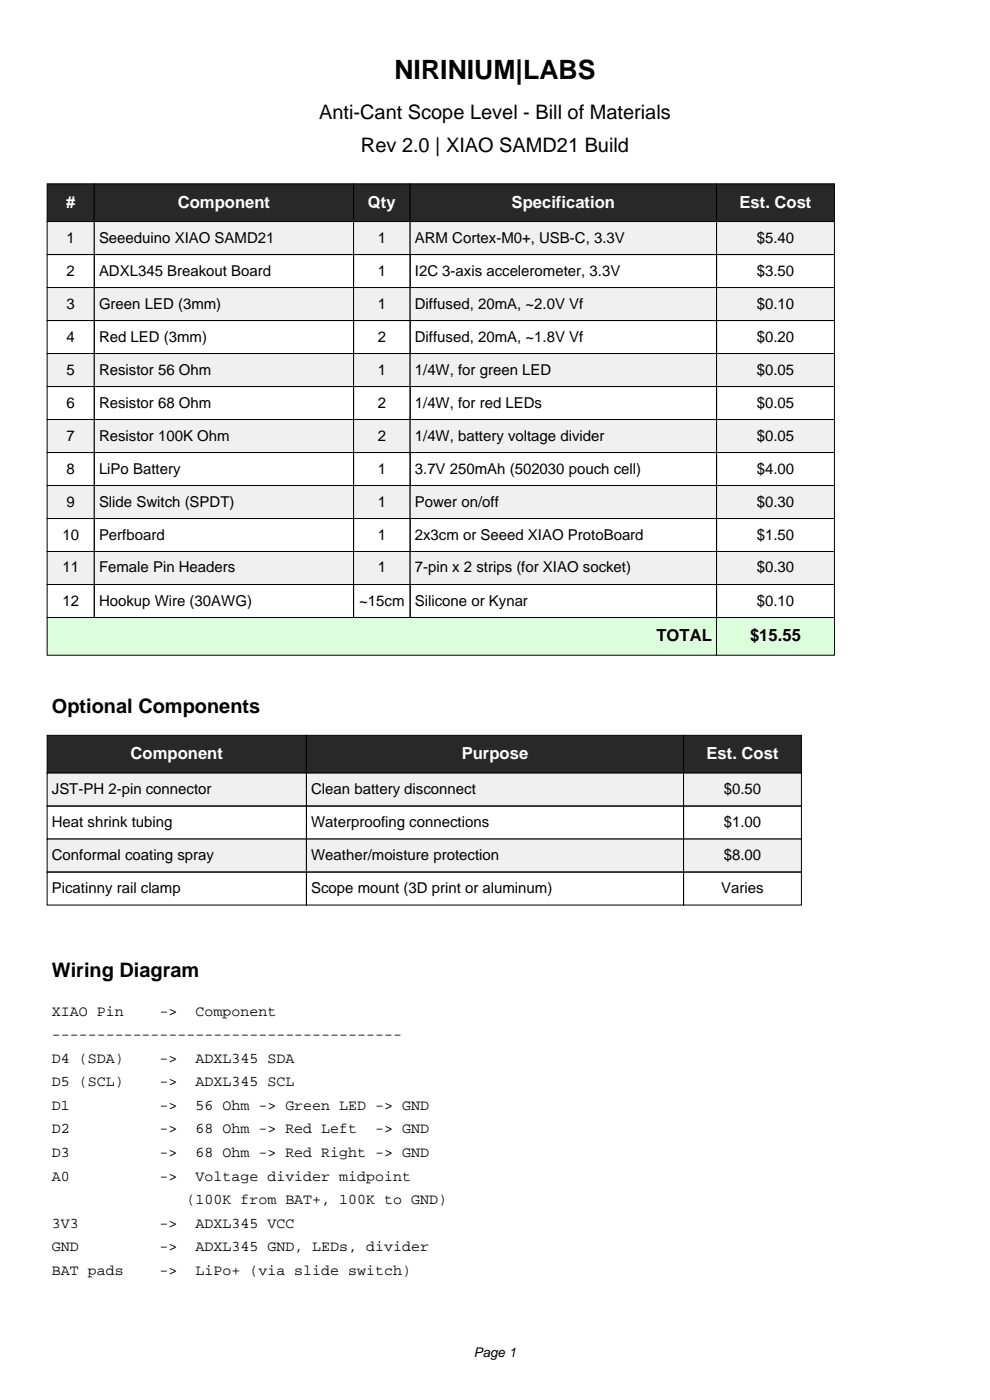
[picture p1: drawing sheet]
<svg xmlns="http://www.w3.org/2000/svg" width="210mm" height="297mm" viewBox="0 0 210 297" stroke-linecap="round" stroke-linejoin="round" font-family="sans-serif">
<defs><g id="words">
<text font-size="5.6" x="83.7" y="16.7">NIRINIUM|LABS</text>
<g font-size="4.2">
<text x="67.7" y="25.3">Anti-Cant Scope Level - Bill of Materials</text>
<text x="76.6" y="32.3">Rev 2.0 | XIAO SAMD21 Build</text>
<text x="11" y="151.3">Optional Components</text>
<text x="11" y="207.3">Wiring Diagram</text>
</g>
<g font-size="3.5" fill="#fff">
<text x="14" y="44.1">#</text>
<text x="37.7" y="44.1">Component</text>
<text x="78.1" y="44.1">Qty</text>
<text x="108.5" y="44.1">Specification</text>
<text x="156.9" y="44.1">Est. Cost</text>
<text x="27.7" y="161.1">Component</text>
<text x="97.9" y="161.1">Purpose</text>
<text x="149.9" y="161.1">Est. Cost</text>
</g>
<g font-size="3.5">
<text x="139.2" y="136.1">TOTAL</text>
<text x="159.1" y="136.1">$15.55</text>
</g>
<g font-size="3.2">
<text x="14.1" y="51.5">1</text>
<text x="21" y="51.5">Seeeduino XIAO SAMD21</text>
<text x="80.1" y="51.5">1</text>
<text x="88" y="51.5">ARM Cortex-M0+, USB-C, 3.3V</text>
<text x="160.5" y="51.5">$5.40</text>
<text x="14.1" y="58.5">2</text>
<text x="21" y="58.5">ADXL345 Breakout Board</text>
<text x="80.1" y="58.5">1</text>
<text x="88" y="58.5">I2C 3-axis accelerometer, 3.3V</text>
<text x="160.5" y="58.5">$3.50</text>
<text x="14.1" y="65.5">3</text>
<text x="21" y="65.5">Green LED (3mm)</text>
<text x="80.1" y="65.5">1</text>
<text x="88" y="65.5">Diffused, 20mA, ~2.0V Vf</text>
<text x="160.5" y="65.5">$0.10</text>
<text x="14.1" y="72.5">4</text>
<text x="21" y="72.5">Red LED (3mm)</text>
<text x="80.1" y="72.5">2</text>
<text x="88" y="72.5">Diffused, 20mA, ~1.8V Vf</text>
<text x="160.5" y="72.5">$0.20</text>
<text x="14.1" y="79.5">5</text>
<text x="21" y="79.5">Resistor 56 Ohm</text>
<text x="80.1" y="79.5">1</text>
<text x="88" y="79.5">1/4W, for green LED</text>
<text x="160.5" y="79.5">$0.05</text>
<text x="14.1" y="86.5">6</text>
<text x="21" y="86.5">Resistor 68 Ohm</text>
<text x="80.1" y="86.5">2</text>
<text x="88" y="86.5">1/4W, for red LEDs</text>
<text x="160.5" y="86.5">$0.05</text>
<text x="14.1" y="93.5">7</text>
<text x="21" y="93.5">Resistor 100K Ohm</text>
<text x="80.1" y="93.5">2</text>
<text x="88" y="93.5">1/4W, battery voltage divider</text>
<text x="160.5" y="93.5">$0.05</text>
<text x="14.1" y="100.5">8</text>
<text x="21" y="100.5">LiPo Battery</text>
<text x="80.1" y="100.5">1</text>
<text x="88" y="100.5">3.7V 250mAh (502030 pouch cell)</text>
<text x="160.5" y="100.5">$4.00</text>
<text x="14.1" y="107.5">9</text>
<text x="21" y="107.5">Slide Switch (SPDT)</text>
<text x="80.1" y="107.5">1</text>
<text x="88" y="107.5">Power on/off</text>
<text x="160.5" y="107.5">$0.30</text>
<text x="13.2" y="114.5">10</text>
<text x="21" y="114.5">Perfboard</text>
<text x="80.1" y="114.5">1</text>
<text x="88" y="114.5">2x3cm or Seeed XIAO ProtoBoard</text>
<text x="160.5" y="114.5">$1.50</text>
<text x="13.2" y="121.5">11</text>
<text x="21" y="121.5">Female Pin Headers</text>
<text x="80.1" y="121.5">1</text>
<text x="88" y="121.5">7-pin x 2 strips (for XIAO socket)</text>
<text x="160.5" y="121.5">$0.30</text>
<text x="13.2" y="128.5">12</text>
<text x="21" y="128.5">Hookup Wire (30AWG)</text>
<text x="76.2" y="128.5">~15cm</text>
<text x="88" y="128.5">Silicone or Kynar</text>
<text x="160.5" y="128.5">$0.10</text>
<text x="11" y="168.5">JST-PH 2-pin connector</text>
<text x="66" y="168.5">Clean battery disconnect</text>
<text x="153.5" y="168.5">$0.50</text>
<text x="11" y="175.5">Heat shrink tubing</text>
<text x="66" y="175.5">Waterproofing connections</text>
<text x="153.5" y="175.5">$1.00</text>
<text x="11" y="182.5">Conformal coating spray</text>
<text x="66" y="182.5">Weather/moisture protection</text>
<text x="153.5" y="182.5">$8.00</text>
<text x="11" y="189.5">Picatinny rail clamp</text>
<text x="66" y="189.5">Scope mount (3D print or aluminum)</text>
<text x="153" y="189.5">Varies</text>
<text x="11" y="215.5">XIAO Pin</text>
<text x="33.9" y="215.5">-&gt;</text>
<text x="41.5" y="215.5">Component</text>
<text x="11" y="220.5">---------------------------------------</text>
<text x="11" y="225.5">D4 (SDA)</text>
<text x="33.9" y="225.5">-&gt;</text>
<text x="41.5" y="225.5">ADXL345 SDA</text>
<text x="11" y="230.5">D5 (SCL)</text>
<text x="33.9" y="230.5">-&gt;</text>
<text x="41.5" y="230.5">ADXL345 SCL</text>
<text x="11" y="235.5">D1</text>
<text x="33.9" y="235.5">-&gt;</text>
<text x="41.5" y="235.5">56 Ohm -&gt; Green LED -&gt; GND</text>
<text x="11" y="240.5">D2</text>
<text x="11" y="245.5">D3</text>
<text x="33.9" y="240.5">-&gt;</text>
<text x="33.9" y="245.5">-&gt;</text>
<text x="41.5" y="240.5">68 Ohm -&gt; Red Left</text>
<text x="41.5" y="245.5">68 Ohm -&gt; Red Right -&gt; GND</text>
<text x="79.6" y="240.5">-&gt; GND</text>
<text x="11" y="250.5">A0</text>
<text x="33.9" y="250.5">-&gt;</text>
<text x="41.5" y="250.5">Voltage divider midpoint</text>
<text x="39.6" y="255.5">(100K from BAT+, 100K to GND)</text>
<text x="11" y="260.5">3V3</text>
<text x="33.9" y="260.5">-&gt;</text>
<text x="41.5" y="260.5">ADXL345 VCC</text>
<text x="11" y="265.5">GND</text>
<text x="33.9" y="265.5">-&gt;</text>
<text x="41.5" y="265.5">ADXL345 GND, LEDs, divider</text>
<text x="11" y="270.5">BAT pads</text>
<text x="33.9" y="270.5">-&gt;</text>
<text x="41.5" y="270.5">LiPo+ (via slide switch)</text>
</g>
<text font-size="2.8" x="100.5" y="287.8">Page 1</text>
</g></defs>
<g fill="#282828" stroke="#000" stroke-width=".21">
<path d="M10 39h10v8h-10z"/>
<path d="M20 39h55v8h-55z"/>
<path d="M75 39h12v8h-12z"/>
<path d="M87 39h65v8h-65z"/>
<path d="M152 39h25v8h-25z"/>
</g>
<g fill="#f0f0f0" stroke="#000" stroke-width=".21">
<path d="M10 47h10v7h-10z"/>
<path d="M20 47h55v7h-55z"/>
<path d="M75 47h12v7h-12z"/>
<path d="M87 47h65v7h-65z"/>
<path d="M152 47h25v7h-25z"/>
</g>
<path d="M10 54h10v7h-10zM20 54h55v7h-55zM75 54h12v7h-12zM87 54h65v7h-65zM152 54h25v7h-25z" fill="none" stroke="#000" stroke-width=".21"/>
<g fill="#f0f0f0" stroke="#000" stroke-width=".21">
<path d="M10 61h10v7h-10z"/>
<path d="M20 61h55v7h-55z"/>
<path d="M75 61h12v7h-12z"/>
<path d="M87 61h65v7h-65z"/>
<path d="M152 61h25v7h-25z"/>
</g>
<path d="M10 68h10v7h-10zM20 68h55v7h-55zM75 68h12v7h-12zM87 68h65v7h-65zM152 68h25v7h-25z" fill="none" stroke="#000" stroke-width=".21"/>
<g fill="#f0f0f0" stroke="#000" stroke-width=".21">
<path d="M10 75h10v7h-10z"/>
<path d="M20 75h55v7h-55z"/>
<path d="M75 75h12v7h-12z"/>
<path d="M87 75h65v7h-65z"/>
<path d="M152 75h25v7h-25z"/>
</g>
<path d="M10 82h10v7h-10zM20 82h55v7h-55zM75 82h12v7h-12zM87 82h65v7h-65zM152 82h25v7h-25z" fill="none" stroke="#000" stroke-width=".21"/>
<g fill="#f0f0f0" stroke="#000" stroke-width=".21">
<path d="M10 89h10v7h-10z"/>
<path d="M20 89h55v7h-55z"/>
<path d="M75 89h12v7h-12z"/>
<path d="M87 89h65v7h-65z"/>
<path d="M152 89h25v7h-25z"/>
</g>
<path d="M10 96h10v7h-10zM20 96h55v7h-55zM75 96h12v7h-12zM87 96h65v7h-65zM152 96h25v7h-25z" fill="none" stroke="#000" stroke-width=".21"/>
<g fill="#f0f0f0" stroke="#000" stroke-width=".21">
<path d="M10 103h10v7h-10z"/>
<path d="M20 103h55v7h-55z"/>
<path d="M75 103h12v7h-12z"/>
<path d="M87 103h65v7h-65z"/>
<path d="M152 103h25v7h-25z"/>
</g>
<path d="M10 110h10v7h-10zM20 110h55v7h-55zM75 110h12v7h-12zM87 110h65v7h-65zM152 110h25v7h-25z" fill="none" stroke="#000" stroke-width=".21"/>
<g fill="#f0f0f0" stroke="#000" stroke-width=".21">
<path d="M10 117h10v7h-10z"/>
<path d="M20 117h55v7h-55z"/>
<path d="M75 117h12v7h-12z"/>
<path d="M87 117h65v7h-65z"/>
<path d="M152 117h25v7h-25z"/>
</g>
<path d="M10 124h10v7h-10zM20 124h55v7h-55zM75 124h12v7h-12zM87 124h65v7h-65zM152 124h25v7h-25z" fill="none" stroke="#000" stroke-width=".21"/>
<g fill="#dcffdc" stroke="#000" stroke-width=".21">
<path d="M10 131h142v8h-142z"/>
<path d="M152 131h25v8h-25z"/>
</g>
<g fill="#282828" stroke="#000" stroke-width=".21">
<path d="M10 156h55v8h-55z"/>
<path d="M65 156h80v8h-80z"/>
<path d="M145 156h25v8h-25z"/>
</g>
<g fill="#f0f0f0" stroke="#000" stroke-width=".21">
<path d="M10 164h55v7h-55z"/>
<path d="M65 164h80v7h-80z"/>
<path d="M145 164h25v7h-25z"/>
</g>
<path d="M10 171h55v7h-55zM65 171h80v7h-80zM145 171h25v7h-25z" fill="none" stroke="#000" stroke-width=".21"/>
<g fill="#f0f0f0" stroke="#000" stroke-width=".21">
<path d="M10 178h55v7h-55z"/>
<path d="M65 178h80v7h-80z"/>
<path d="M145 178h25v7h-25z"/>
</g>
<path d="M10 185h55v7h-55zM65 185h80v7h-80zM145 185h25v7h-25z" fill="none" stroke="#000" stroke-width=".21"/>
<use href="#words"/>
</svg>
